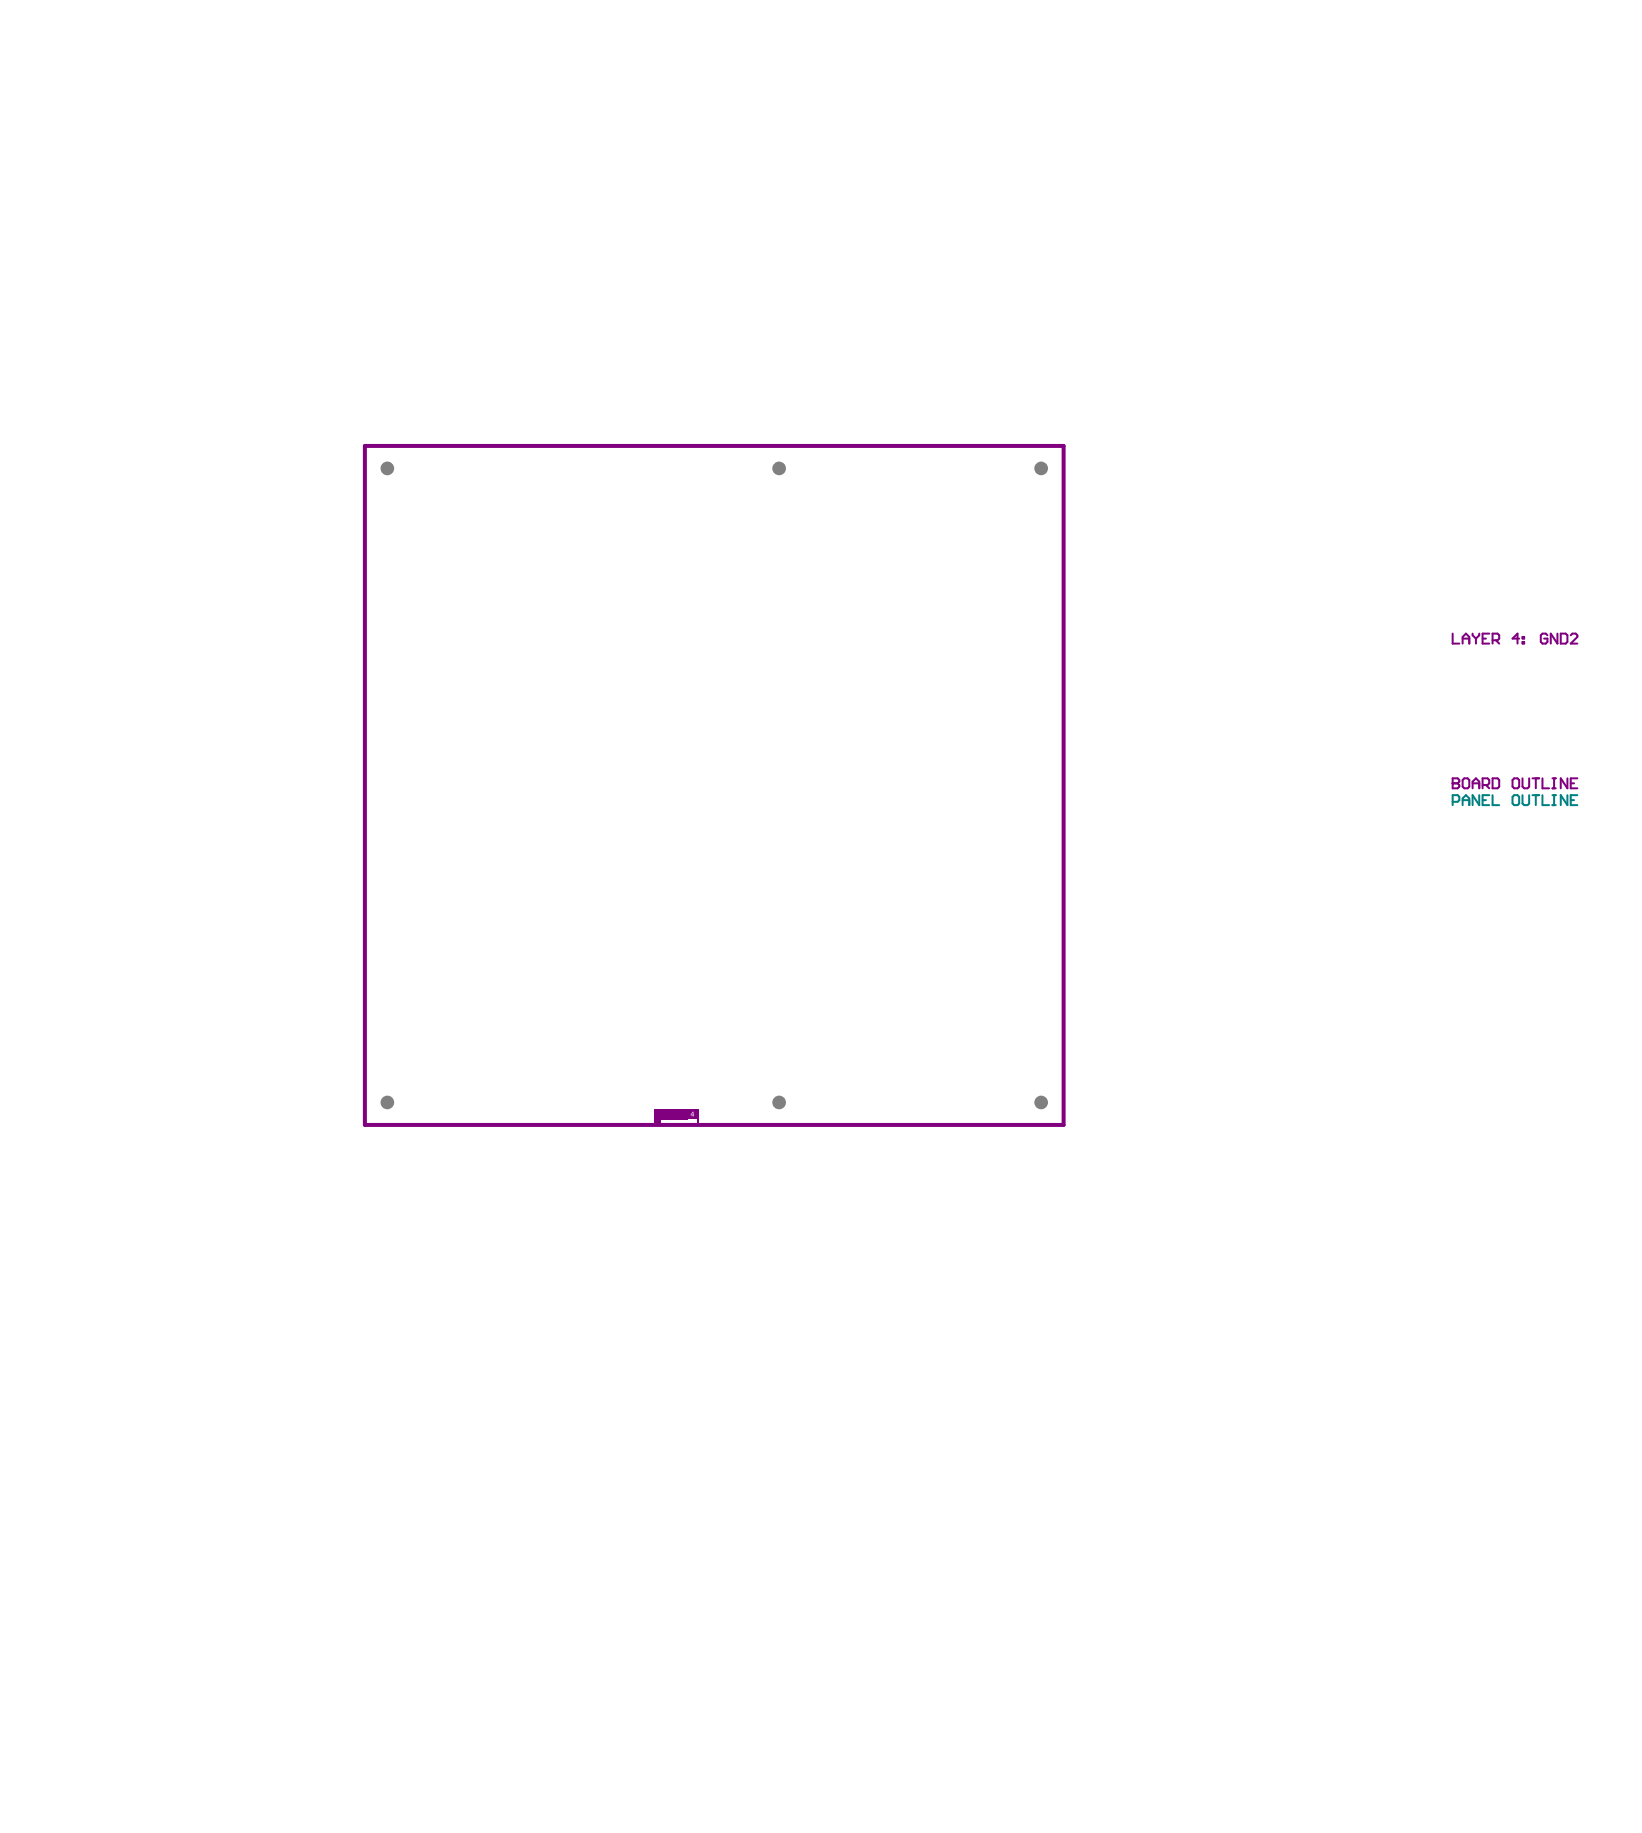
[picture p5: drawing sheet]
<svg xmlns="http://www.w3.org/2000/svg" width="1390mm" height="1552mm" viewBox="0 0 1390 1552" stroke-linecap="round" stroke-linejoin="round" font-family="sans-serif">
<path d="M309 377h591v575h-591z" fill="none" stroke="#008080" stroke-width=".85"/>
<g fill="none" stroke="#008080" stroke-width="1.7">
<path d="M1229 679h5l1-2v-3l-1-1h-5v8M1238 677h5M1252 673v8l-6-8v8M1255 677h2M1260 673h-5v8h5M1263 673v8h6M1281 673h3l2 1v6l-2 1h-3l-1-1v-6zM1288 673v7l2 1h3l1-1v-7M1297 673h6M1300 673v8M1305 673v8h6M1314 673h3"/>
<path d="M1315 673v8M1326 673v8l-5-8v8M1329 677h3M1335 673h-6v8h6M1238 681v-5l3-3 2 3v5M1314 681h3"/>
</g>
<path d="M1229 659v8h5l1-1v-2l-1-1h-5" fill="none" stroke="#800080" stroke-width="1.7"/>
<circle cx="1229" cy="663" r=".8" fill="#800080"/>
<g fill="none" stroke="#800080" stroke-width="1.7">
<path d="M1229 659h5l1 1v2l-1 1h-5M1239 659h3l1 1v6l-1 1h-3l-1-1v-6zM1263 659h4l2 1v6l-2 1h-4zM1281 659h3l2 1v6l-2 1h-3l-1-1v-6zM1288 659v7l2 1h3l1-1v-7M1297 659h6M1300 659v8M1305 659v8h6M1314 659h3M1315 659v8M1326 659v8l-5-8v8M1335 659h-6v8h6"/>
<path d="M1246 663h6M1246 667v-5l3-3 3 3v5M1255 664h4l1-1v-3l-1-1h-4v8M1257 664l3 3M1314 667h3M1329 663h3"/>
</g>
<path d="M309 377h591v575h-591z" fill="none" stroke="#800080" stroke-width="3.4"/>
<g fill="#800080">
<path d="M553 939h1v11h-1z" fill-rule="evenodd"/>
<path d="M558 939h1v11h-1z" fill-rule="evenodd"/>
<path d="M557 939h1v11h-1z" fill-rule="evenodd"/>
</g>
<path d="M582 939v8" fill="none" stroke="#800080" stroke-width=".85"/>
<g fill="#800080">
<path d="M582 939h3v7h-3z" fill-rule="evenodd"/>
<path d="M590 939h1v11h-1z" fill-rule="evenodd"/>
<path d="M582 945h7v1h-7z" fill-rule="evenodd"/>
</g>
<path d="M582 939h8" fill="none" stroke="#800080" stroke-width=".85"/>
<g fill="#800080">
<path d="M555 939h1v11h-1z" fill-rule="evenodd"/>
<path d="M582 939h7v2h-7z" fill-rule="evenodd"/>
</g>
<path d="M582 947h8" fill="none" stroke="#800080" stroke-width=".85"/>
<g fill="#800080">
<path d="M587 939h2v7h-2z" fill-rule="evenodd"/>
<path d="M559 939h23v8h-23z" fill-rule="evenodd"/>
<path d="M585 941h2v4h-2z" fill-rule="evenodd"/>
</g>
<path d="M586 942l-1 2h1zM586 941l1 3v1h-1v-1h-2z" fill="#fff"/>
<g fill="none" stroke="#800080" stroke-width="1.7">
<path d="M1229 536v9h6M1246 536v2l3 3M1252 536v2l-3 3M1260 536h-5v9h5M1288 539h2v2h-2zM1310 538l-2-2h-3l-1 2v5l1 2h3l2-2v-2h-3M1318 536v9l-6-9v9M1321 536h4l1 2v5l-1 2h-4zM1329 538l2-2h3l1 2v1l-6 6h6M1238 545v-6l3-3 2 3v6M1238 541h5M1249 541v4"/>
<path d="M1255 541h2M1263 542h4l2-1v-3l-2-2h-4v9M1266 542l3 3M1286 541h-6l4-5v9M1288 543h2v2h-2z"/>
</g>
<g fill="#808080">
<circle cx="328" cy="933" r="6"/>
<circle cx="328" cy="396" r="6"/>
<circle cx="659" cy="933" r="6"/>
<circle cx="659" cy="396" r="6"/>
<circle cx="881" cy="933" r="6"/>
<circle cx="881" cy="396" r="6"/>
</g>
</svg>
